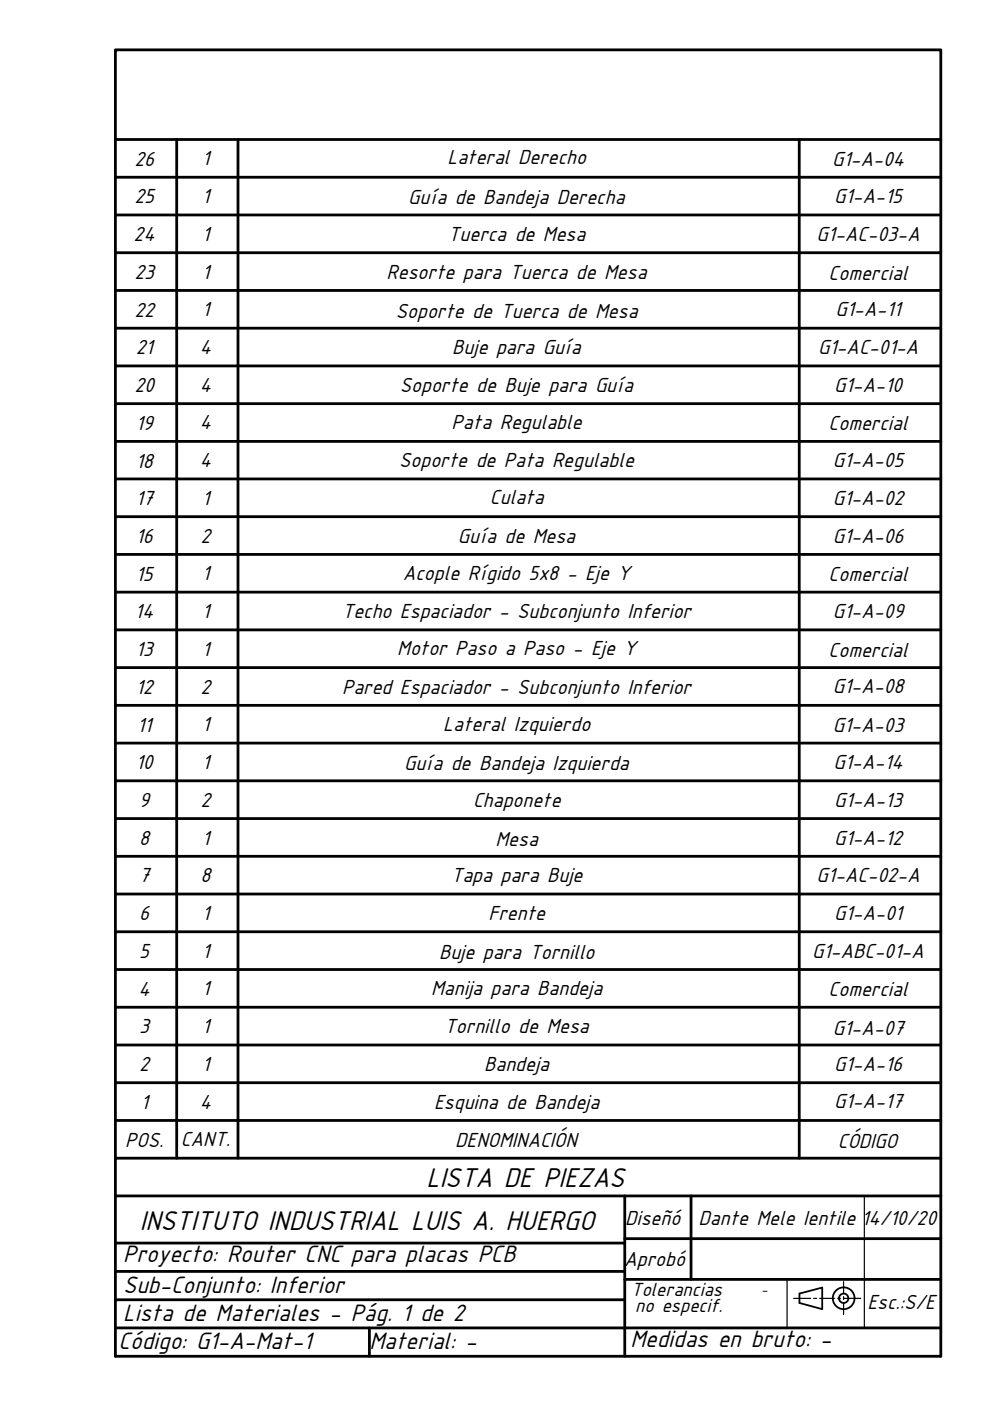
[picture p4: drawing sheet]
<svg xmlns="http://www.w3.org/2000/svg" width="210mm" height="297mm" viewBox="0 0 210 297" stroke-linecap="round" stroke-linejoin="round" font-family="sans-serif">
<defs><g id="words">
<g font-size="6.4">
<text x="90.4" y="251.6">LISTA DE PIEZAS</text>
<text x="29.6" y="260.9">INSTITUTO INDUSTRIAL LUIS A. HUERGO</text>
</g>
<g font-size="5.6">
<text x="26.1" y="267.6">Proyecto: Router CNC para placas PCB</text>
<text x="26.1" y="274.1">Sub-Conjunto: Inferior</text>
<text x="26.1" y="280.1">Lista de Materiales - Pág. 1 de 2</text>
<text x="25.1" y="286">Código: G1-A-Mat-1</text>
<text x="78.3" y="286.1">Material: -</text>
<text x="133.6" y="285.7">Medidas en bruto: -</text>
</g>
<g font-size="4.8">
<text x="28.5" y="35.1">26</text>
<text x="42.8" y="35.1">1</text>
<text x="94.9" y="34.9">Lateral Derecho</text>
<text x="176.4" y="35.1">G1-A-04</text>
<text x="28.5" y="43.1">25</text>
<text x="42.8" y="43.1">1</text>
<text x="86.6" y="43.3">Guía de Bandeja Derecha</text>
<text x="176.9" y="43.1">G1-A-15</text>
<text x="28.3" y="51.1">24</text>
<text x="42.8" y="51.1">1</text>
<text x="95" y="51">Tuerca de Mesa</text>
<text x="173.1" y="51.1">G1-AC-03-A</text>
<text x="28.5" y="59.1">23</text>
<text x="42.8" y="59.1">1</text>
<text x="82" y="59.1">Resorte para Tuerca de Mesa</text>
<text x="175.7" y="59.3">Comercial</text>
<text x="28.5" y="67.1">22</text>
<text x="42.8" y="67.1">1</text>
<text x="83.9" y="67.3">Soporte de Tuerca de Mesa</text>
<text x="177.2" y="67">G1-A-11</text>
<text x="28.8" y="75.1">21</text>
<text x="42.4" y="75.1">4</text>
<text x="95.9" y="75.1">Buje para Guía</text>
<text x="173.4" y="75">G1-AC-01-A</text>
<text x="28.5" y="83.1">20</text>
<text x="42.4" y="83">4</text>
<text x="84.8" y="83.1">Soporte de Buje para Guía</text>
<text x="176.9" y="83.1">G1-A-10</text>
<text x="28.8" y="91.1">19</text>
<text x="42.4" y="91">4</text>
<text x="95.8" y="91">Pata Regulable</text>
<text x="175.7" y="91.1">Comercial</text>
<text x="28.8" y="99.1">18</text>
<text x="42.4" y="99">4</text>
<text x="84.7" y="99.1">Soporte de Pata Regulable</text>
<text x="176.6" y="99.1">G1-A-05</text>
<text x="28.8" y="107.1">17</text>
<text x="42.8" y="107">1</text>
<text x="103.9" y="107">Culata</text>
<text x="176.6" y="107.1">G1-A-02</text>
<text x="28.8" y="115.1">16</text>
<text x="42.5" y="115">2</text>
<text x="97.1" y="115.2">Guía de Mesa</text>
<text x="176.6" y="115.1">G1-A-06</text>
<text x="28.8" y="123.1">15</text>
<text x="42.8" y="123">1</text>
<text x="85.4" y="122.9">Acople Rígido 5x8 - Eje Y</text>
<text x="175.7" y="123.1">Comercial</text>
<text x="28.6" y="131.1">14</text>
<text x="42.8" y="131">1</text>
<text x="72.5" y="131">Techo Espaciador - Subconjunto Inferior</text>
<text x="176.6" y="131.1">G1-A-09</text>
<text x="28.8" y="139.1">13</text>
<text x="42.8" y="139.1">1</text>
<text x="84.2" y="139">Motor Paso a Paso - Eje Y</text>
<text x="175.7" y="139.3">Comercial</text>
<text x="28.8" y="147.1">12</text>
<text x="42.5" y="147.1">2</text>
<text x="72.5" y="147.1">Pared Espaciador - Subconjunto Inferior</text>
<text x="176.6" y="147">G1-A-08</text>
<text x="29.1" y="155.1">11</text>
<text x="42.8" y="155.1">1</text>
<text x="94" y="155">Lateral Izquierdo</text>
<text x="176.6" y="155.1">G1-A-03</text>
<text x="28.8" y="163.1">10</text>
<text x="42.8" y="163.1">1</text>
<text x="85.7" y="163.2">Guía de Bandeja Izquierda</text>
<text x="176.7" y="163.1">G1-A-14</text>
<text x="29.5" y="171.1">9</text>
<text x="42.5" y="171.1">2</text>
<text x="100.3" y="171.1">Chaponete</text>
<text x="176.9" y="171.1">G1-A-13</text>
<text x="29.5" y="179.1">8</text>
<text x="42.8" y="179.1">1</text>
<text x="105.1" y="179.3">Mesa</text>
<text x="176.9" y="179.1">G1-A-12</text>
<text x="29.5" y="187.1">7</text>
<text x="42.5" y="187.1">8</text>
<text x="95.6" y="187.1">Tapa para Buje</text>
<text x="173.1" y="187.1">G1-AC-02-A</text>
<text x="29.5" y="195.1">6</text>
<text x="42.8" y="195.1">1</text>
<text x="103.6" y="195">Frente</text>
<text x="176.9" y="195.1">G1-A-01</text>
<text x="29.5" y="203.1">5</text>
<text x="42.8" y="203.1">1</text>
<text x="93.1" y="203.2">Buje para Tornillo</text>
<text x="172.2" y="203.1">G1-ABC-01-A</text>
<text x="29.4" y="211.1">4</text>
<text x="42.8" y="211.1">1</text>
<text x="91.4" y="211">Manija para Bandeja</text>
<text x="175.7" y="211.1">Comercial</text>
<text x="29.5" y="219.1">3</text>
<text x="42.8" y="219.1">1</text>
<text x="94.3" y="219">Tornillo de Mesa</text>
<text x="176.6" y="219.4">G1-A-07</text>
<text x="29.5" y="227.1">2</text>
<text x="42.8" y="227.1">1</text>
<text x="102.7" y="227.1">Bandeja</text>
<text x="176.9" y="227">G1-A-16</text>
<text x="29.8" y="235.1">1</text>
<text x="42.4" y="235.1">4</text>
<text x="92" y="235.1">Esquina de Bandeja</text>
<text x="176.9" y="235">G1-A-17</text>
<text x="26.5" y="243.1">POS.</text>
<text x="38.3" y="243.1">CANT.</text>
<text x="96.5" y="243.2">DENOMINACIÓN</text>
<text x="177.6" y="243.3">CÓDIGO</text>
<text x="132.5" y="259.8">Diseñó</text>
<text x="148.1" y="259.8">Dante Mele Ientile 14/10/20</text>
<text x="132.3" y="268.5">Aprobó</text>
<text x="183.9" y="277.5">Esc.:S/E</text>
</g>
<g font-size="4.5">
<text x="133.8" y="274.7">Tolerancias</text>
<text x="134.7" y="278.2">no especif.</text>
</g>
<text font-size="3.2" x="161.4" y="274.3">-</text>
</g></defs>
<!-- layer: 0 -->
<g fill="none" stroke="#000" stroke-width=".59">
<path d="M24.5 37.6h175M24.5 29.6h175M37.5 29.6v216M50.5 29.6v216M169.5 29.6v216M24.5 53.6h175M24.5 45.6h175M24.5 61.6h175M24.5 69.6h175M24.5 77.6h175M24.5 93.6h175M24.5 85.6h175"/>
<path d="M24.5 117.5h175M24.5 109.5h175M24.5 101.5h175M24.5 133.5h175M24.5 125.5h175M24.5 141.5h175M24.5 149.5h175M24.5 157.6h175M24.5 173.6h175M24.5 165.6h175M24.5 197.6h175M24.5 189.6h175"/>
<path d="M24.5 181.6h175M24.5 213.6h175M24.5 205.6h175M24.5 221.6h175M24.5 229.6h175M24.5 237.6h175M24.5 253.6h175M24.5 245.6h175M132.5 253.6v34M146.5 253.6v17.7M24.5 275.6h108M24.5 269.6h108"/>
<path d="M24.5 263.6h108M132.5 271.3h67M132.5 262.6h67M24.5 287.6v-277h175v277M24.5 281.5h175M78.3 281.5v6.1"/>
</g>
<!-- layer: DIBUJO -->
<path d="M24.5 287.6h175" fill="none" stroke="#000" stroke-width=".59"/>
<!-- layer: 0 -->
<path d="M199.5 253.6h.1" fill="none" stroke="#000" stroke-width=".21"/>
<path d="M183.3 253.6v27.9M166.9 271.3v10.2M168.3 275.3h3.6M172.5 275.3h.6M173.8 275.3h3.2M177.6 275.3h.6M178.9 271.7v2.6M178.9 274.9v.6M178.9 276.2v2.5M178.9 275.3h3.6" fill="none" stroke="#000" stroke-width=".25"/>
<g fill="none" stroke="#000" stroke-width=".38">
<path d="M169.5 274.3l4.8-1.3v4.6l-4.8-1.3z"/>
<circle cx="178.9" cy="275.3" r="2.31"/>
<circle cx="178.9" cy="275.3" r=".99"/>
</g>
<use href="#words"/>
</svg>
